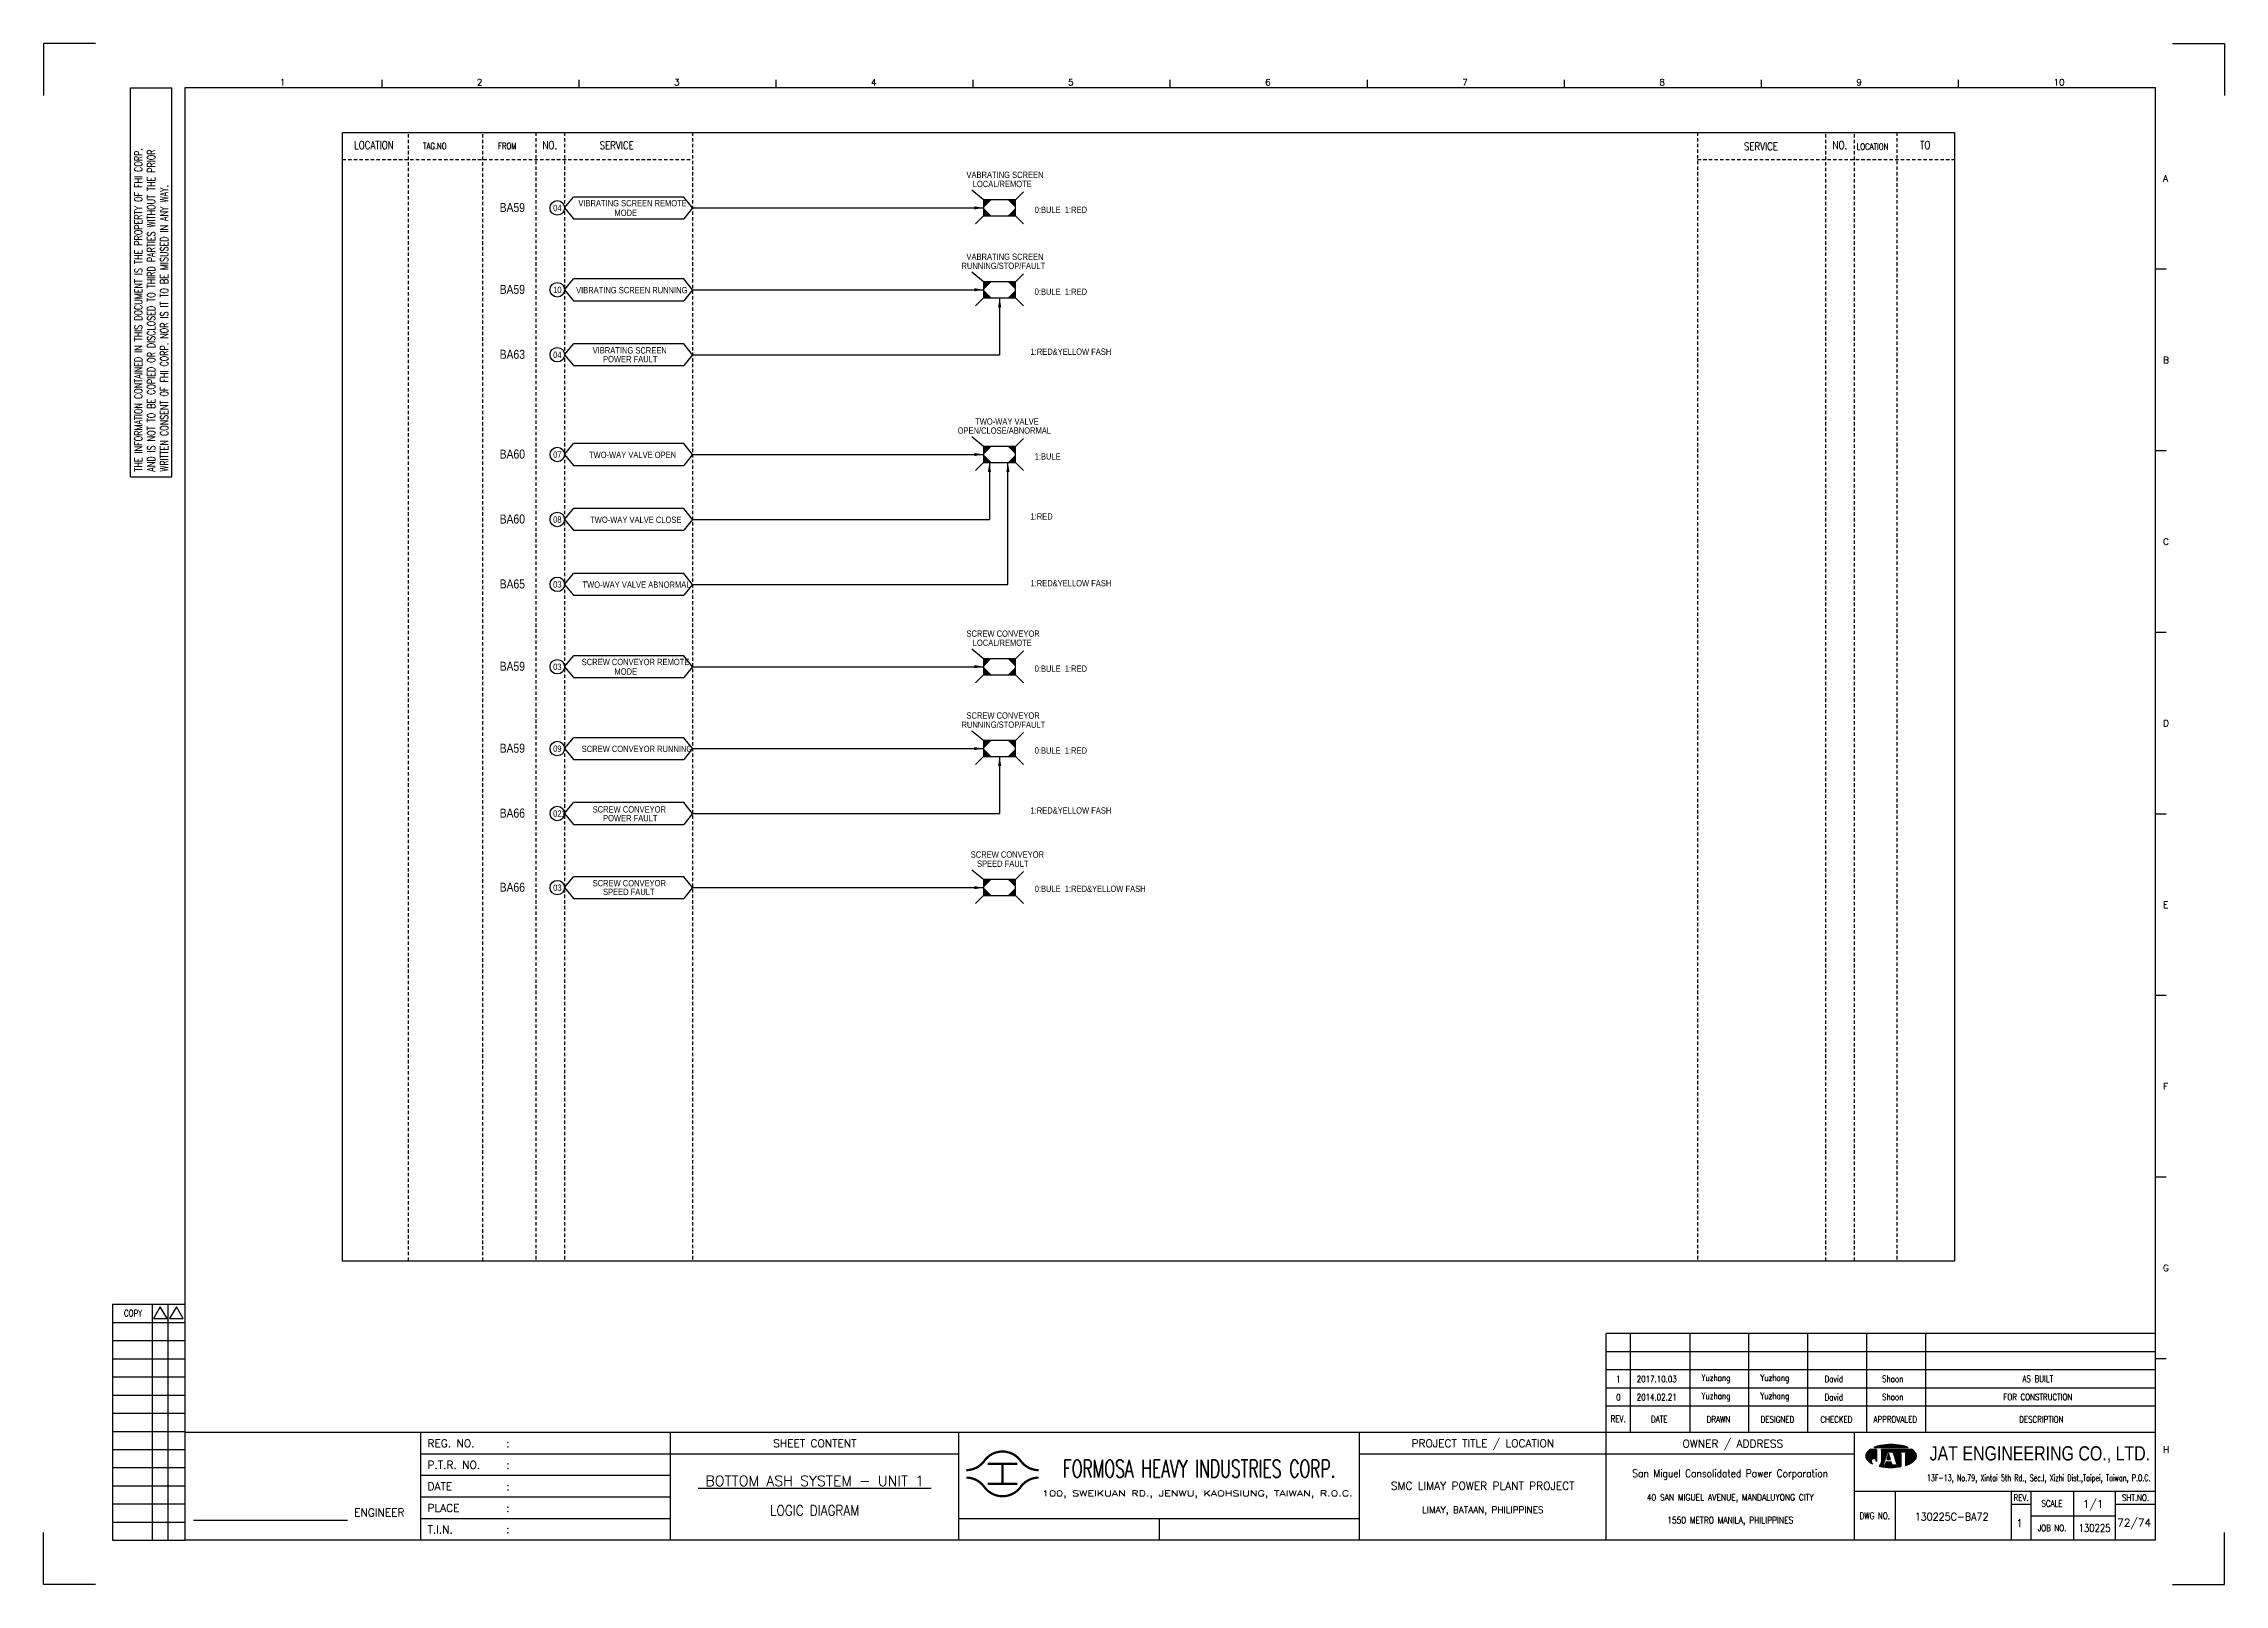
# Model space of a CAD drawing. Extents: x 3020 to 3986, y -141 to 541.
import ezdxf
from ezdxf.enums import TextEntityAlignment as Align

# ---------------------------------------------------------------- set-up
doc = ezdxf.new("R2010")
doc.units = 0
doc.header["$MEASUREMENT"] = 0
doc.linetypes.add('HIDDEN', pattern=[4, 1.5, -1, 1.5])
doc.layers.get('0').update_dxf_attribs({"linetype": 'CONTINUOUS'})
doc.layers.get('Defpoints').update_dxf_attribs({"linetype": 'CONTINUOUS'})
for name, color, linetype in [('B_DIM', 7, 'CONTINUOUS'), ('CON', 4, 'CONTINUOUS'), ('DIM', 3, 'CONTINUOUS'), ('HID', 2, 'HIDDEN'), ('T', 2, 'CONTINUOUS'), ('TEXT', 7, 'CONTINUOUS'), ('圖框CON', 4, 'CONTINUOUS'), ('圖框DIM', 3, 'CONTINUOUS'), ('框線', 6, 'CONTINUOUS')]:
    doc.layers.add(name, color=color, linetype=linetype)
doc.styles.add('AEH', font='simplex', dxfattribs={"width": 0.8, "bigfont": 'ae'})
doc.styles.add('DAYUKP', font='complex', dxfattribs={"bigfont": 'DAYUKP.SHX'})
doc.styles.add('E2', font='simplex.shx', dxfattribs={"height": 2})
doc.styles.add('E3', font='simplex.shx', dxfattribs={"height": 3})
doc.styles.add('E4', font='simplex.shx', dxfattribs={"height": 4})
doc.styles.add('ROMANS', font='romans', dxfattribs={"width": 0.8})
doc.styles.add('style3', font='ARIALN.TTF')
doc.styles.add('WMF-Arial0', font='arial.ttf')

msp = doc.modelspace()

# ---------------------------------------------------------------- texts
at = {"layer": 'CON', "style": 'ROMANS', "width": 0.8}
for s, p in [('LOCATION', (3166, 496.13)), ('NO.', (3243.89, 496.13)), ('SERVICE', (3273.54, 496.05)), ('SERVICE', (3780.36, 495.6)), ('NO.', (3815.33, 496.13)), ('TO', (3853.13, 496.13))]:
    msp.add_text(s, height=3.5, dxfattribs=at).set_placement(p, align=Align.MIDDLE)
for s, p in [('TAG.NO', (3187.73, 493.47)), ('FROM', (3220.99, 493.47)), ('LOCATION', (3822.76, 493.23))]:
    msp.add_text(s, height=2.8, dxfattribs=at).set_placement(p, align=Align.BOTTOM_LEFT)
at = {"layer": 'CON', "style": 'style3'}
for s, p in [('VABRATING SCREEN', (3428.46, 480.73)), ('LOCAL/REMOTE', (3431.24, 476.69)), ('04', (3245.39, 466.05)), ('VIBRATING SCREEN REMOTE', (3256.56, 468.19)), ('MODE', (3272.53, 463.93)), ('0:BULE  1:RED', (3458.67, 465.23)), ('VABRATING SCREEN', (3428.46, 444.46)), ('RUNNING/STOP/FAULT', (3426.25, 440.43)), ('10', (3245.39, 429.79)), ('VIBRATING SCREEN RUNNING', (3255.54, 429.68)), ('0:BULE  1:RED', (3458.67, 428.97)), ('VIBRATING SCREEN', (3262.89, 403.02)), ('  1:RED&YELLOW FASH', (3454.96, 402.42)), ('04', (3245.39, 401.04)), ('POWER FAULT', (3267.49, 399.15)), ('OPEN/CLOSE/ABNORMAL', (3424.55, 367.49)), (' TWO-WAY VALVE', (3431.37, 371.52)), ('07', (3245.39, 356.85)), ('TWO-WAY VALVE OPEN', (3261.26, 356.74)), ('1:BULE ', (3458.67, 356.03)), ('08', (3245.39, 328.1)), ('TWO-WAY VALVE CLOSE', (3261.77, 328)), ('  1:RED', (3454.96, 329.48)), ('03', (3245.39, 299.36)), ('TWO-WAY VALVE ABNORMAL', (3258.37, 299.26)), ('  1:RED&YELLOW FASH', (3454.96, 299.89)), ('SCREW CONVEYOR', (3428.46, 277.57)), ('LOCAL/REMOTE', (3431.24, 273.53)), ('03', (3245.39, 262.89)), ('SCREW CONVEYOR REMOTE', (3258.05, 265.02)), ('MODE', (3272.53, 260.77)), ('0:BULE  1:RED', (3458.67, 262.07)), ('SCREW CONVEYOR', (3428.46, 241.3)), ('RUNNING/STOP/FAULT', (3426.25, 237.26)), ('09', (3245.39, 226.63)), ('SCREW CONVEYOR RUNNING', (3258.05, 226.52)), ('0:BULE  1:RED', (3458.67, 225.8)), ('SCREW CONVEYOR', (3262.89, 199.75)), ('  1:RED&YELLOW FASH', (3454.96, 199.26)), ('021', (3245.39, 197.88)), ('POWER FAULT', (3267.49, 195.88)), ('SCREW CONVEYOR', (3430.36, 179.74)), ('SPEED FAULT', (3433.14, 175.7)), ('03', (3245.39, 165.06)), ('SCREW CONVEYOR', (3262.89, 167.09)), ('SPEED FAULT', (3267.49, 163.22)), ('0:BULE  1:RED&YELLOW FASH', (3458.67, 164.58))]:
    msp.add_text(s, height=2.8, dxfattribs=at).set_placement(p, align=Align.BOTTOM_LEFT)
for s, p in [('BA59', (3221.69, 468.51)), ('BA59', (3221.69, 432.25)), ('BA63', (3221.69, 403.5)), ('BA60', (3221.69, 359.31)), ('BA60', (3221.69, 330.56)), ('BA65', (3221.69, 301.82)), ('BA59', (3221.69, 265.35)), ('BA59', (3221.69, 229.08)), ('BA66', (3221.69, 200.34)), ('BA66', (3221.69, 167.52))]:
    msp.add_text(s, height=4, dxfattribs=at).set_placement(p, align=Align.MIDDLE_LEFT)
at = {"layer": 'T', "style": 'AEH', "width": 0.8}
for s, height, p in [('Yuzhang', 2.871, (3760.41, -50.17)), ('Yuzhang', 2.871, (3786.52, -50.17)), ('0', 2.87, (3717.2, -58.33)), ('1', 2.87, (3717.2, -50.29)), ('2017.10.03', 2.871, (3734.21, -50.25)), ('2014.02.21', 2.871, (3734.21, -58.29)), ('Yuzhang', 2.871, (3760.41, -58.21)), ('Yuzhang', 2.871, (3786.52, -58.21)), ('David', 2.871, (3812.63, -50.17)), ('David', 2.871, (3812.63, -58.21)), ('Shoon', 2.871, (3838.75, -50.17)), ('Shoon', 2.871, (3838.75, -58.21)), ('FOR CONSTRUCTION', 2.8714, (3903.02, -58.21)), ('AS BUILT', 2.871, (3903.02, -50.17))]:
    msp.add_text(s, height=height, dxfattribs=at).set_placement(p, align=Align.MIDDLE)
at = {"layer": 'TEXT', "color": 2, "style": 'E3', "width": 0.8}
msp.add_text('130225', height=3.446, dxfattribs=at).set_placement((3928.15, -116.24), align=Align.MIDDLE_CENTER)

# ---------------------------------------------------------------- blocks, each defined once
blk = doc.blocks.new('LEADER')
at = {"layer": 'CON'}
blk.add_solid([(0.85, -0.57), (0.85, -1.57), (3.85, -1.07)], dxfattribs=at)
blk = doc.blocks.new('1880-TITLE_BLK')
at = {"layer": 'TEXT', "color": 2, "linetype": 'Continuous', "style": 'E3'}
for tag, p in [('DWG_NO', (736.41, 26.44)), ('REV', (762.59, 23.97)), ('SCALE', (790.95, 31.17)), ('SHT_NO', (806.74, 23.97))]:
    blk.add_attdef(tag, text='', height=3, dxfattribs=at).set_placement(p, align=Align.MIDDLE)
at = {"layer": 'TEXT', "linetype": 'Continuous', "style": 'E2', "width": 0.6}
for tag, p in [('REV_DATE', (418.65, 19.76)), ('APPR_DATE', (492.93, 19.76))]:
    blk.add_attdef(tag, text='', height=2, dxfattribs=at).set_placement(p, align=Align.MIDDLE_LEFT)
blk = doc.blocks.new('Sht_Cont_T3')
at = {"layer": 'TEXT', "color": 3, "linetype": 'Continuous', "style": 'E4'}
for tag, p in [('$SHT_CONT_L1$', (55.63, 24.91)), ('$SHT_CONT_L2$', (55.63, 16.61)), ('$SHT_CONT_L3$', (55.63, 8.3))]:
    blk.add_attdef(tag, text='', height=4, dxfattribs=at).set_placement(p, align=Align.MIDDLE)
blk = doc.blocks.new('1')
at = {"ltscale": 500, "const_width": 0.99}
blk.add_lwpolyline([(1686.83, 57.65, -0.241531), (1678.79, 61.78, 0.512989), (1662.7, 61.78, -0.241531), (1654.66, 57.65, -0.241531)], format="xyb", dxfattribs=at)
for points in [[(1664.14, 60.4), (1677.35, 60.4)], [(1670.74, 60.4), (1670.74, 51.6)], [(1664.14, 51.6), (1677.35, 51.6)]]:
    blk.add_lwpolyline(points, dxfattribs=at)
at = {"const_width": 0.99}
blk.add_lwpolyline([(1686.83, 54.35, 0.241531), (1678.79, 50.22, -0.512989), (1662.7, 50.22, 0.241531), (1654.66, 54.35, 0.241531)], format="xyb", dxfattribs=at)
at = {"layer": 'B_DIM'}
for p, q in [((2181.53, 118.11), (1938.08, 118.11)), ((1938.08, 74.29), (1938.08, 118.11)), ((1948.92, 74.29), (1948.92, 118.11)), ((1975.28, 74.29), (1975.28, 118.11)), ((2001.39, 74.29), (2001.39, 118.11)), ((2027.5, 74.29), (2027.5, 118.11)), ((2053.62, 74.29), (2053.62, 118.11)), ((2079.73, 74.29), (2079.73, 118.11)), ((2181.53, 110.07), (1938.08, 110.07)), ((1938.08, 77.93), (1938.08, 104.33)), ((2181.53, 102.03), (1938.08, 102.03)), ((2181.53, 93.99), (1938.08, 93.99)), ((2181.53, 85.95), (1938.08, 85.95))]:
    blk.add_line(p, q, dxfattribs=at)
at = {"layer": 'CON'}
for points in [[(1523.67, 26.6), (1523.67, 74.29)], [(1651.45, 26.6), (1651.45, 74.29)]]:
    blk.add_lwpolyline(points, dxfattribs=at)
at = {"layer": 'CON', "ltscale": 500}
for points in [[(1523.67, 64.75), (1413.11, 64.75)], [(1651.45, 64.75), (1523.67, 64.75)], [(1523.67, 55.22), (1413.11, 55.22)], [(1523.67, 45.69), (1413.11, 45.69)], [(1523.67, 36.15), (1413.11, 36.15)]]:
    blk.add_lwpolyline(points, dxfattribs=at)
at = {"layer": 'Defpoints'}
for points in [[(1268.99, 689.33), (1246.02, 689.33), (1246.02, 666.36)], [(2189, 689.33), (2211.97, 689.33), (2211.97, 666.36)], [(1268.99, 7.08), (1246.02, 7.08), (1246.02, 30.05)], [(2189, 7.08), (2211.97, 7.08), (2211.97, 30.05)]]:
    blk.add_lwpolyline(points, dxfattribs=at)
at = {"layer": 'DIM'}
for p, q in [((1276.46, 131.12), (1276.46, 26.6)), ((1276.46, 131.12), (1308.62, 131.12)), ((1294.26, 26.6), (1294.26, 131.12)), ((1301.15, 26.6), (1301.15, 131.12)), ((1276.46, 123.08), (1308.62, 123.08)), ((1276.46, 115.04), (1308.62, 115.04)), ((1276.46, 107), (1308.62, 107)), ((1276.46, 98.96), (1308.62, 98.96)), ((1276.46, 90.92), (1308.62, 90.92)), ((1276.46, 82.88), (1308.62, 82.88)), ((1276.46, 74.84), (1308.62, 74.84)), ((1276.46, 66.8), (1308.62, 66.8)), ((1276.46, 58.76), (1308.62, 58.76)), ((1276.46, 50.72), (1308.62, 50.72)), ((1276.46, 42.68), (1308.62, 42.68)), ((1276.46, 34.64), (1308.62, 34.64)), ((1276.46, 26.6), (1308.62, 26.6))]:
    blk.add_line(p, q, dxfattribs=at)
for points in [[(1297.7, 129.98), (1294.72, 124.81), (1300.69, 124.81)], [(1304.83, 129.98), (1301.84, 124.81), (1307.81, 124.81)]]:
    blk.add_lwpolyline(points, close=True, dxfattribs=at)
at = {"layer": 'T', "lineweight": -3}
for p, q in [((2056.73, 67.67), (2071.93, 67.67)), ((2057.91, 66.87), (2055.21, 66.87)), ((2057.91, 66.87), (2057.91, 61.52)), ((2073.45, 66.87), (2060.05, 66.87)), ((2060.05, 66.33), (2060.05, 66.87)), ((2060.05, 66.87), (2060.05, 61.23)), ((2061.8, 63.05), (2060.05, 61.24)), ((2060.85, 59.91), (2062.72, 65.8)), ((2061.65, 59.91), (2060.85, 59.91)), ((2062.08, 61.25), (2061.65, 59.91)), ((2064.44, 61.25), (2062.08, 61.25)), ((2063.26, 65), (2062.41, 62.32)), ((2062.41, 62.32), (2064.1, 62.32)), ((2062.72, 65.8), (2065.13, 65.8)), ((2064.1, 62.32), (2063.26, 65)), ((2063.79, 65.8), (2065.13, 65.8)), ((2064.86, 59.91), (2064.44, 61.25)), ((2067, 59.91), (2064.86, 59.91)), ((2065.13, 65.8), (2067, 59.91)), ((2066.74, 65.8), (2072.62, 65.8)), ((2066.74, 65), (2066.74, 65.8)), ((2068.61, 65), (2066.74, 65)), ((2068.61, 65), (2068.61, 59.21)), ((2072.62, 65), (2070.75, 65)), ((2070.75, 65), (2070.75, 59.74)), ((2072.62, 65.8), (2072.62, 65))]:
    blk.add_line(p, q, dxfattribs=at)
at = {"layer": 'T', "color": 0, "lineweight": -3}
for p, q in [((2056.94, 67.67), (2057.09, 67.82)), ((2057.16, 67.67), (2057.44, 67.95)), ((2057.39, 67.67), (2057.78, 68.07)), ((2057.61, 67.67), (2058.11, 68.18)), ((2057.83, 67.67), (2058.43, 68.27)), ((2058.05, 67.67), (2058.73, 68.35)), ((2058.27, 67.67), (2059.03, 68.43)), ((2058.49, 67.67), (2059.32, 68.49)), ((2058.72, 67.67), (2059.6, 68.55)), ((2058.94, 67.67), (2059.87, 68.6)), ((2059.16, 67.67), (2060.14, 68.65)), ((2059.38, 67.67), (2060.41, 68.7)), ((2059.6, 67.67), (2060.67, 68.74)), ((2059.82, 67.67), (2060.93, 68.77)), ((2060.05, 67.67), (2061.18, 68.81)), ((2060.27, 67.67), (2061.44, 68.84)), ((2060.49, 67.67), (2061.69, 68.87)), ((2060.71, 67.67), (2061.93, 68.89)), ((2060.93, 67.67), (2062.18, 68.91)), ((2061.15, 67.67), (2062.42, 68.93)), ((2061.38, 67.67), (2062.66, 68.95)), ((2061.6, 67.67), (2062.89, 68.97)), ((2061.82, 67.67), (2063.13, 68.98)), ((2062.04, 67.67), (2063.36, 68.99)), ((2062.26, 67.67), (2063.59, 69)), ((2062.48, 67.67), (2063.82, 69)), ((2062.71, 67.67), (2064.04, 69.01)), ((2062.93, 67.67), (2064.27, 69.01)), ((2063.15, 67.67), (2064.49, 69.01)), ((2063.37, 67.67), (2064.71, 69.01)), ((2063.59, 67.67), (2064.92, 69)), ((2063.81, 67.67), (2065.14, 69)), ((2064.04, 67.67), (2065.35, 68.99)), ((2064.26, 67.67), (2065.56, 68.98)), ((2064.48, 67.67), (2065.78, 68.97)), ((2064.7, 67.67), (2065.98, 68.95)), ((2064.92, 67.67), (2066.19, 68.94)), ((2065.14, 67.67), (2066.4, 68.92)), ((2065.37, 67.67), (2066.6, 68.9)), ((2065.59, 67.67), (2066.8, 68.88)), ((2065.81, 67.67), (2067, 68.86)), ((2066.03, 67.67), (2067.2, 68.84)), ((2066.25, 67.67), (2067.4, 68.82)), ((2066.47, 67.67), (2067.6, 68.79)), ((2066.7, 67.67), (2067.79, 68.77)), ((2066.92, 67.67), (2067.98, 68.74)), ((2067.14, 67.67), (2068.18, 68.71)), ((2067.36, 67.67), (2068.37, 68.68)), ((2067.58, 67.67), (2068.56, 68.64)), ((2067.81, 67.67), (2068.75, 68.61)), ((2068.03, 67.67), (2068.93, 68.58)), ((2068.25, 67.67), (2069.12, 68.54)), ((2068.47, 67.67), (2069.3, 68.5)), ((2068.69, 67.67), (2069.48, 68.46)), ((2068.91, 67.67), (2069.66, 68.42)), ((2069.14, 67.67), (2069.84, 68.37)), ((2069.36, 67.67), (2070.01, 68.33)), ((2069.58, 67.67), (2070.19, 68.28)), ((2069.8, 67.67), (2070.36, 68.23)), ((2070.02, 67.67), (2070.53, 68.18)), ((2070.24, 67.67), (2070.7, 68.13)), ((2070.47, 67.67), (2070.87, 68.07)), ((2070.69, 67.67), (2071.03, 68.02)), ((2070.91, 67.67), (2071.2, 67.96)), ((2071.13, 67.67), (2071.36, 67.9)), ((2071.35, 67.67), (2071.52, 67.84)), ((2071.57, 67.67), (2071.68, 67.77)), ((2071.8, 67.67), (2071.83, 67.71)), ((2053.09, 63.82), (2056.14, 66.87)), ((2053.09, 64.04), (2055.92, 66.87)), ((2053.11, 63.62), (2056.36, 66.87)), ((2053.12, 64.29), (2055.7, 66.87)), ((2053.14, 63.43), (2056.58, 66.87)), ((2053.18, 63.25), (2056.8, 66.87)), ((2053.18, 64.57), (2055.47, 66.87)), ((2053.24, 63.08), (2057.03, 66.87)), ((2053.29, 64.91), (2055.25, 66.87)), ((2053.3, 62.92), (2057.25, 66.87)), ((2053.37, 62.77), (2057.47, 66.87)), ((2053.45, 62.63), (2057.69, 66.87)), ((2053.54, 62.5), (2057.91, 66.86)), ((2053.61, 65.45), (2054.47, 66.31)), ((2053.64, 62.37), (2057.91, 66.64)), ((2053.74, 62.25), (2057.91, 66.42)), ((2053.84, 62.14), (2057.91, 66.2)), ((2053.95, 62.02), (2057.91, 65.98)), ((2054.07, 61.91), (2057.91, 65.75)), ((2054.18, 61.8), (2057.91, 65.53)), ((2054.29, 61.7), (2057.91, 65.31)), ((2054.41, 61.59), (2057.91, 65.09)), ((2054.53, 61.49), (2057.91, 64.87)), ((2054.65, 61.39), (2057.91, 64.65)), ((2054.78, 61.29), (2055.59, 62.11)), ((2054.9, 61.2), (2055.48, 61.77)), ((2055.03, 61.11), (2055.46, 61.53)), ((2055.16, 61.01), (2055.47, 61.33)), ((2055.3, 60.93), (2055.52, 61.15)), ((2055.43, 60.84), (2055.59, 60.99)), ((2055.57, 60.76), (2055.67, 60.85)), ((2055.71, 60.67), (2055.76, 60.73)), ((2055.85, 60.59), (2055.88, 60.62)), ((2056, 60.52), (2056, 60.52)), ((2056.12, 62.63), (2057.91, 64.42)), ((2056.14, 60.44), (2056.14, 60.44)), ((2056.46, 62.75), (2057.91, 64.2)), ((2056.7, 62.77), (2057.91, 63.98)), ((2056.9, 62.75), (2057.91, 63.76)), ((2057.08, 62.71), (2057.91, 63.54)), ((2057.23, 62.64), (2057.91, 63.32)), ((2057.37, 62.56), (2057.91, 63.09)), ((2057.5, 62.46), (2057.91, 62.87)), ((2057.61, 62.35), (2057.91, 62.65)), ((2057.7, 62.23), (2057.91, 62.43)), ((2057.79, 62.09), (2057.91, 62.21)), ((2057.85, 61.93), (2057.91, 61.99)), ((2057.89, 61.75), (2057.91, 61.76)), ((2057.91, 61.54), (2057.91, 61.55)), ((2059.09, 59.4), (2061.43, 61.74)), ((2059.28, 59.36), (2061.33, 61.42)), ((2059.46, 59.32), (2061.23, 61.09)), ((2059.64, 59.29), (2061.12, 60.77)), ((2059.83, 59.25), (2061.02, 60.44)), ((2059.86, 60.39), (2061.54, 62.07)), ((2059.98, 60.73), (2061.64, 62.39)), ((2060.02, 59.22), (2060.92, 60.12)), ((2060.03, 61), (2061.74, 62.72)), ((2060.05, 63.24), (2063.68, 66.87)), ((2060.05, 63.46), (2063.46, 66.87)), ((2060.05, 63.68), (2063.23, 66.87)), ((2060.05, 63.9), (2063.01, 66.87)), ((2060.05, 64.13), (2062.79, 66.87)), ((2060.05, 64.35), (2062.57, 66.87)), ((2060.05, 64.57), (2062.35, 66.87)), ((2060.05, 64.79), (2062.13, 66.87)), ((2060.05, 65.01), (2061.9, 66.87)), ((2060.05, 65.23), (2061.68, 66.87)), ((2060.05, 65.46), (2061.46, 66.87)), ((2060.05, 66.12), (2060.79, 66.87)), ((2060.05, 66.34), (2060.57, 66.87)), ((2060.05, 66.56), (2060.35, 66.87)), ((2060.05, 66.79), (2060.13, 66.87)), ((2060.05, 65.68), (2061.24, 66.87)), ((2060.05, 65.9), (2061.02, 66.87)), ((2060.05, 63.02), (2062.67, 65.64)), ((2060.05, 62.8), (2062.57, 65.32)), ((2060.05, 62.57), (2062.47, 64.99)), ((2060.05, 62.35), (2062.36, 64.67)), ((2060.05, 62.13), (2062.26, 64.34)), ((2060.05, 61.91), (2062.16, 64.02)), ((2060.05, 61.69), (2062.05, 63.69)), ((2060.05, 61.46), (2061.95, 63.37)), ((2060.05, 61.24), (2060.05, 61.24)), ((2060.21, 59.19), (2060.93, 59.91)), ((2060.4, 59.16), (2061.15, 59.91)), ((2060.59, 59.13), (2061.38, 59.91)), ((2060.78, 59.1), (2061.6, 59.91)), ((2060.98, 59.07), (2063.16, 61.25)), ((2061.17, 59.04), (2063.38, 61.25)), ((2061.37, 59.02), (2063.6, 61.25)), ((2061.57, 59), (2063.82, 61.25)), ((2061.68, 59.99), (2062.94, 61.25)), ((2061.77, 58.97), (2064.04, 61.25)), ((2061.78, 60.32), (2062.71, 61.25)), ((2061.88, 60.64), (2062.49, 61.25)), ((2061.97, 58.95), (2064.27, 61.25)), ((2061.99, 60.96), (2062.27, 61.25)), ((2062.17, 58.94), (2064.45, 61.21)), ((2062.38, 58.92), (2064.51, 61.05)), ((2062.45, 62.32), (2063.71, 63.57)), ((2062.5, 62.58), (2063.65, 63.74)), ((2062.58, 58.9), (2064.56, 60.88)), ((2062.6, 62.91), (2063.6, 63.91)), ((2062.68, 62.32), (2063.76, 63.4)), ((2062.7, 63.23), (2063.55, 64.08)), ((2062.79, 58.89), (2064.61, 60.71)), ((2062.8, 63.56), (2063.49, 64.25)), ((2062.83, 65.8), (2063.9, 66.87)), ((2062.9, 62.32), (2063.81, 63.24)), ((2062.91, 63.88), (2063.44, 64.42)), ((2063, 58.88), (2064.67, 60.54)), ((2063.01, 64.2), (2063.39, 64.58)), ((2063.05, 65.8), (2064.12, 66.87)), ((2063.11, 64.53), (2063.33, 64.75)), ((2063.12, 62.32), (2063.87, 63.07)), ((2063.21, 64.85), (2063.28, 64.92)), ((2063.21, 58.87), (2064.72, 60.37)), ((2063.27, 65.8), (2064.34, 66.87)), ((2063.34, 62.32), (2063.92, 62.9)), ((2063.43, 58.86), (2064.77, 60.2)), ((2063.49, 65.8), (2064.56, 66.87)), ((2063.56, 62.32), (2063.97, 62.73)), ((2063.64, 58.85), (2064.82, 60.03)), ((2063.72, 65.8), (2064.79, 66.87)), ((2063.78, 62.32), (2064.03, 62.56)), ((2063.86, 58.85), (2064.92, 59.91)), ((2063.94, 65.8), (2065.01, 66.87)), ((2064.01, 62.32), (2064.08, 62.39)), ((2064.08, 58.84), (2065.15, 59.91)), ((2064.16, 65.8), (2065.23, 66.87)), ((2064.3, 58.84), (2065.37, 59.91)), ((2064.38, 65.8), (2065.45, 66.87)), ((2064.52, 58.84), (2065.59, 59.91)), ((2064.6, 65.8), (2065.67, 66.87)), ((2064.74, 58.85), (2065.81, 59.91)), ((2064.82, 65.8), (2065.89, 66.87)), ((2064.97, 58.85), (2066.03, 59.91)), ((2065.05, 65.8), (2066.12, 66.87)), ((2065.16, 65.69), (2066.34, 66.87)), ((2065.2, 58.86), (2066.25, 59.91)), ((2065.22, 65.53), (2066.56, 66.87)), ((2065.27, 65.36), (2066.78, 66.87)), ((2065.32, 65.19), (2067, 66.87)), ((2065.38, 65.02), (2067.22, 66.87)), ((2065.43, 64.85), (2067.45, 66.87)), ((2065.43, 58.87), (2066.48, 59.91)), ((2065.48, 64.69), (2067.67, 66.87)), ((2065.54, 64.52), (2066.74, 65.71)), ((2065.59, 64.35), (2066.74, 65.49)), ((2065.65, 64.18), (2066.74, 65.27)), ((2065.66, 58.88), (2066.7, 59.91)), ((2065.7, 64.01), (2066.74, 65.05)), ((2065.75, 63.84), (2066.9, 65)), ((2065.81, 63.68), (2067.12, 65)), ((2065.86, 63.51), (2067.35, 65)), ((2065.9, 58.89), (2066.92, 59.91)), ((2065.91, 63.34), (2067.57, 65)), ((2065.97, 63.17), (2067.79, 65)), ((2066.02, 63), (2068.01, 65)), ((2066.07, 62.84), (2068.23, 65)), ((2066.13, 62.67), (2068.46, 65)), ((2066.14, 58.91), (2068.61, 61.38)), ((2066.18, 62.5), (2068.61, 64.93)), ((2066.23, 62.33), (2068.61, 64.71)), ((2066.29, 62.16), (2068.61, 64.48)), ((2066.34, 61.99), (2068.61, 64.26)), ((2066.38, 58.93), (2068.61, 61.16)), ((2066.39, 61.83), (2068.61, 64.04)), ((2066.45, 61.66), (2068.61, 63.82)), ((2066.5, 61.49), (2068.61, 63.6)), ((2066.56, 61.32), (2068.61, 63.38)), ((2066.61, 61.15), (2068.61, 63.15)), ((2066.62, 58.95), (2068.61, 60.94)), ((2066.66, 60.99), (2068.61, 62.93)), ((2066.72, 60.82), (2068.61, 62.71)), ((2066.77, 60.65), (2068.61, 62.49)), ((2066.82, 65.8), (2067.89, 66.87)), ((2066.82, 60.48), (2068.61, 62.27)), ((2066.87, 58.97), (2068.61, 60.72)), ((2066.88, 60.31), (2068.61, 62.05)), ((2066.93, 60.14), (2068.61, 61.82)), ((2066.98, 59.98), (2068.61, 61.6)), ((2067.04, 65.8), (2068.11, 66.87)), ((2067.11, 59), (2068.61, 60.49)), ((2067.26, 65.8), (2068.33, 66.87)), ((2067.37, 59.03), (2068.61, 60.27)), ((2067.48, 65.8), (2068.55, 66.87)), ((2067.62, 59.06), (2068.61, 60.05)), ((2067.71, 65.8), (2068.78, 66.87)), ((2067.88, 59.1), (2068.61, 59.83)), ((2067.93, 65.8), (2069, 66.87)), ((2068.14, 59.14), (2068.61, 59.61)), ((2068.15, 65.8), (2069.22, 66.87)), ((2068.37, 65.8), (2069.44, 66.87)), ((2068.4, 59.18), (2068.61, 59.38)), ((2068.59, 65.8), (2069.66, 66.87)), ((2068.81, 65.8), (2069.88, 66.87)), ((2069.04, 65.8), (2070.11, 66.87)), ((2069.26, 65.8), (2070.33, 66.87)), ((2069.48, 65.8), (2070.55, 66.87)), ((2069.7, 65.8), (2070.77, 66.87)), ((2069.92, 65.8), (2070.99, 66.87)), ((2070.14, 65.8), (2071.21, 66.87)), ((2070.37, 65.8), (2071.44, 66.87)), ((2070.59, 65.8), (2071.66, 66.87)), ((2070.75, 63.08), (2074.07, 66.4)), ((2070.75, 62.86), (2074.19, 66.3)), ((2070.75, 62.63), (2074.31, 66.2)), ((2070.75, 62.41), (2074.43, 66.09)), ((2070.75, 62.19), (2074.54, 65.98)), ((2070.75, 61.97), (2074.66, 65.87)), ((2070.75, 61.75), (2074.77, 65.76)), ((2070.75, 61.53), (2074.87, 65.65)), ((2070.75, 61.3), (2074.98, 65.53)), ((2070.75, 61.08), (2075.08, 65.41)), ((2070.75, 60.86), (2075.17, 65.28)), ((2070.75, 60.64), (2075.25, 65.14)), ((2070.75, 63.96), (2071.78, 65)), ((2070.75, 63.74), (2072, 65)), ((2070.75, 63.52), (2072.22, 65)), ((2070.75, 63.3), (2072.45, 65)), ((2070.75, 64.41), (2071.34, 65)), ((2070.75, 64.19), (2071.56, 65)), ((2070.75, 64.85), (2070.89, 65)), ((2070.75, 64.63), (2071.12, 65)), ((2070.75, 60.42), (2075.33, 64.99)), ((2070.75, 60.2), (2075.39, 64.84)), ((2070.75, 59.97), (2075.45, 64.67)), ((2070.75, 59.75), (2075.5, 64.5)), ((2070.81, 65.8), (2071.88, 66.87)), ((2071.03, 65.8), (2072.1, 66.87)), ((2071.07, 59.85), (2075.53, 64.32)), ((2071.25, 65.8), (2072.32, 66.87)), ((2071.42, 59.97), (2075.56, 64.12)), ((2071.47, 65.8), (2072.54, 66.87)), ((2071.7, 65.8), (2072.77, 66.87)), ((2071.78, 60.12), (2075.57, 63.9)), ((2071.92, 65.8), (2072.99, 66.87)), ((2072.14, 65.8), (2073.21, 66.87)), ((2072.17, 60.28), (2075.55, 63.67)), ((2072.36, 65.8), (2073.43, 66.87)), ((2072.58, 65.8), (2073.57, 66.78)), ((2072.59, 60.48), (2075.51, 63.4)), ((2072.62, 65.62), (2073.7, 66.69)), ((2072.62, 65.39), (2073.83, 66.6)), ((2072.62, 65.17), (2073.95, 66.5)), ((2073.08, 60.75), (2075.42, 63.1)), ((2073.74, 61.19), (2075.24, 62.69))]:
    blk.add_line(p, q, dxfattribs=at)
at = {"layer": 'T', "lineweight": -3}
for centre, major_axis, start_param, end_param in [((2062.5, 54), (-10.49, 10.49), 5.683021, 5.897183), ((2064.33, 44.23), (-17.52, 17.52), 5.497787, 5.683021), ((2064.33, 44.23), (17.52, 17.52), 0.600164, 0.785398), ((2066.16, 54), (10.49, 10.49), 0.386002, 0.600164), ((2055.58, 63.92), (1.76, 1.76), 1.614811, 2.356194), ((2055.58, 63.92), (-1.76, 1.76), 0.785398, 1.526782), ((2059.72, 60.14), (-5.73, 5.73), 6.088179, 6.3272), ((2059.72, 67.71), (5.73, 5.73), 3.097578, 3.478972), ((2056.68, 61.54), (-0.868, 0.868), 3.906164, 8.245601), ((2057.88, 61.28), (1.53, 1.53), 4.470635, 5.546585), ((2064.33, 83.62), (17.52, 17.52), 3.710226, 3.926991), ((2064.33, 83.62), (17.52, 17.52), 3.926991, 4.100643), ((2066.16, 73.85), (-10.49, 10.49), 2.670765, 2.781027), ((2068.93, 67.71), (-5.73, 5.73), 2.781027, 3.185607), ((2068.93, 60.14), (-5.73, 5.73), 4.668374, 4.907395), ((2073.07, 63.92), (-1.76, 1.76), 3.926991, 4.668374), ((2073.07, 63.92), (1.76, 1.76), 4.756403, 5.497787)]:
    blk.add_ellipse(centre, major_axis=major_axis, ratio=1, start_param=start_param, end_param=end_param, dxfattribs=at)
at = {"layer": '圖框CON'}
for p, q in [((1284.5, 669.81), (1302.87, 669.81)), ((1284.5, 497.52), (1284.5, 669.81)), ((1302.87, 497.52), (1302.87, 669.81)), ((1395.91, 669.85), (1395.91, 673.29)), ((1483.2, 669.85), (1483.2, 673.29)), ((1570.49, 669.85), (1570.49, 673.29)), ((1657.78, 669.85), (1657.78, 673.29)), ((1745.08, 669.85), (1745.08, 673.29)), ((1832.37, 669.85), (1832.37, 673.29)), ((1919.66, 669.85), (1919.66, 673.29)), ((2006.95, 669.85), (2006.95, 673.29)), ((2094.24, 669.85), (2094.24, 673.29)), ((2186.14, 589.41), (2181.53, 589.41)), ((2186.14, 509.01), (2181.53, 509.01)), ((1284.5, 497.52), (1302.87, 497.52)), ((2186.14, 428.61), (2181.53, 428.61)), ((2186.14, 348.2), (2181.53, 348.2)), ((2186.14, 267.8), (2181.53, 267.8)), ((2186.14, 187.4), (2181.53, 187.4)), ((2186.14, 107), (2181.53, 107)), ((2048.1, 48.3), (2181.53, 48.3)), ((2066.14, 48.3), (2066.14, 26.6)), ((2117.55, 48.3), (2117.55, 26.6)), ((2117.55, 42.62), (2126.28, 42.62)), ((2126.28, 48.3), (2126.28, 26.6)), ((2145.25, 26.6), (2145.25, 48.3)), ((2163.72, 26.6), (2163.72, 48.3)), ((2163.72, 42.62), (2181.53, 42.62)), ((1740.17, 36.15), (1740.17, 26.6)), ((2126.28, 37.45), (2163.72, 37.45))]:
    blk.add_line(p, q, dxfattribs=at)
for points in [[(1413.11, 26.6), (1413.11, 74.29)], [(1828.89, 26.6), (1828.89, 74.29)], [(1938.08, 26.6), (1938.08, 74.29)], [(2048.1, 26.6), (2048.1, 74.29)], [(2048.1, 64.75), (1828.89, 64.75)], [(1828.89, 36.15), (1802.67, 36.15), (1651.45, 36.15)]]:
    blk.add_lwpolyline(points, dxfattribs=at)
at = {"layer": '圖框DIM'}
blk.add_line((1312.36, 35.55), (1380.65, 35.55), dxfattribs=at)
at = {"layer": '框線'}
for p, q in [((1308.62, 669.81), (1308.62, 26.6)), ((2181.53, 669.81), (1308.62, 669.81)), ((2181.53, 26.6), (2181.53, 669.81)), ((2181.53, 74.29), (1308.62, 74.29)), ((2181.53, 26.6), (1308.62, 26.6))]:
    blk.add_line(p, q, dxfattribs=at)
at = {"style": 'DAYUKP'}
for s, height, p in [('1', 2.87, (1350.64, 670.78)), ('2', 2.87, (1437.93, 670.78)), ('3', 2.87, (1525.22, 670.78)), ('4', 2.87, (1612.51, 670.78)), ('5', 2.87, (1699.8, 670.78)), ('6', 2.87, (1787.1, 670.78)), ('7', 2.87, (1874.39, 670.78)), ('8', 2.87, (1961.68, 670.78)), ('9', 2.87, (2048.97, 670.78)), ('10', 2.871, (2136.26, 670.78))]:
    blk.add_text(s, height=height, dxfattribs=at).set_placement(p)
for s, p in [('A', (2184.79, 629.6)), ('B', (2184.79, 549.2)), ('C', (2184.79, 468.8)), ('D', (2184.79, 388.39)), ('E', (2184.79, 307.99)), ('F', (2184.79, 227.59)), ('G', (2184.79, 147.19)), ('H', (2184.79, 66.79))]:
    blk.add_text(s, height=2.87, dxfattribs=at).set_placement(p, align=Align.MIDDLE_LEFT)
at = {"style": 'WMF-Arial0', "width": 0.8}
blk.add_text('JAT ENGINEERING CO., LTD.', height=6.3172, dxfattribs=at).set_placement((2130.24, 64.55), align=Align.MIDDLE)
at = {"color": 90, "ltscale": 500, "style": 'ROMANS', "width": 0.65}
blk.add_text('FORMOSA HEAVY INDUSTRIES CORP.', height=7.7366, dxfattribs=at).set_placement((1757.9, 58.28), align=Align.MIDDLE)
at = {"color": 2, "ltscale": 500, "style": 'ROMANS', "width": 0.85}
blk.add_text('San Miguel Consolidated Power Corporation', height=3.4457, dxfattribs=at).set_placement((1993.09, 56.23), align=Align.MIDDLE_CENTER)
at = {"color": 2, "ltscale": 500, "style": 'ROMANS'}
for s, height, p in [('SMC LIMAY POWER PLANT PROJECT', 3.4457, (1883.48, 50.7)), ('LIMAY, BATAAN, PHILIPPINES', 2.8714, (1883.48, 40.08))]:
    blk.add_text(s, height=height, dxfattribs=at).set_placement(p, align=Align.MIDDLE_CENTER)
at = {"color": 4, "ltscale": 500, "style": 'ROMANS', "width": 0.85}
for s, p in [('40 SAN MIGUEL AVENUE, MANDALUYONG CITY', (1993.09, 45.61)), ('1550 METRO MANILA, PHILIPPINES', (1993.09, 35.51))]:
    blk.add_text(s, height=2.8714, dxfattribs=at).set_placement(p, align=Align.MIDDLE_CENTER)
at = {"layer": 'B_DIM', "style": 'AEH', "width": 0.8}
for s, height, p in [('REV.', 2.871, (1943.45, 80.37)), ('DATE', 2.871, (1961.68, 80.21)), ('DRAWN', 2.871, (1987.87, 80.12)), ('DESIGNED', 2.871, (2013.98, 80.12)), ('CHECKED', 2.871, (2040.1, 80.12)), ('APPROVALED', 2.871, (2066.21, 80.12)), ('DESCRIPTION', 2.8714, (2130.87, 80.12))]:
    blk.add_text(s, height=height, dxfattribs=at).set_placement(p, align=Align.MIDDLE)
at = {"layer": 'DIM', "style": 'ROMANS', "width": 0.75}
for s, p in [('THE INFORMATION CONTAINED IN THIS DOCUMENT IS THE PROPERTY OF FHI CORP.', (1287.94, 499.82)), ('AND IS NOT TO BE COPIED OR DISCLOSED TO THIRD PARTIES WITHOUT THE PRIOR', (1293.68, 499.82)), ('WRITTEN CONSENT OF FHI CORP. NOR IS IT TO BE MISUSED IN ANY WAY.', (1299.43, 499.82))]:
    blk.add_text(s, height=3.4457, rotation=90, dxfattribs=at).set_placement(p, align=Align.MIDDLE_LEFT)
at = {"layer": 'DIM', "style": 'ROMANS', "width": 0.8}
blk.add_text('COPY', height=2.871, dxfattribs=at).set_placement((1285.64, 127.16), align=Align.MIDDLE)
at = {"layer": 'HID', "ltscale": 500, "style": 'ROMANS'}
for s, height, p in [('REG. NO.', 3.446, (1416.1, 69.52)), (':', 3.45, (1450.9, 69.52)), ('P.T.R. NO.', 3.446, (1416.1, 59.99)), (':', 3.45, (1450.9, 59.99)), ('DATE', 3.446, (1416.1, 50.45)), (':', 3.45, (1450.9, 50.45)), ('PLACE', 3.446, (1416.1, 40.92)), (':', 3.45, (1450.9, 40.92)), ('T.I.N.', 3.446, (1416.1, 31.37)), (':', 3.45, (1450.9, 31.39))]:
    blk.add_text(s, height=height, dxfattribs=at).set_placement(p, align=Align.MIDDLE_LEFT)
for s, p in [('SHEET CONTENT', (1587.56, 69.52)), ('PROJECT TITLE / LOCATION', (1883.48, 69.28)), ('OWNER / ADDRESS', (1994.25, 69.12))]:
    blk.add_text(s, height=3.4457, dxfattribs=at).set_placement(p, align=Align.MIDDLE)
at = {"layer": 'HID', "style": 'ROMANS', "width": 1.216198}
blk.add_text('100, SWEIKUAN RD., JENWU, KAOHSIUNG, TAIWAN, R.O.C.', height=2.5897, dxfattribs=at).set_placement((1688.31, 46.06), (1825.84, 46.06), align=Align.FIT)
at = {"layer": 'HID', "style": 'ROMANS'}
blk.add_text('ENGINEER', height=3.446, dxfattribs=at).set_placement((1394.71, 37.18), align=Align.CENTER)
at = {"layer": 'HID', "color": 7, "style": 'ROMANS', "width": 0.8}
for s, p in [('DWG NO.', (2057.12, 37.45)), ('REV.', (2121.92, 45.46)), ('SCALE', (2135.64, 42.87)), ('SHT.NO.', (2172.62, 45.46)), ('JOB NO.', (2135.64, 32.03))]:
    blk.add_text(s, height=2.871, dxfattribs=at).set_placement(p, align=Align.MIDDLE)
at = {"layer": 'T', "color": 2, "ltscale": 500, "style": 'ROMANS', "width": 0.65}
blk.add_text('13F-13, No.79, Xintai 5th Rd., Sec.I, Xizhi Dist.,Taipei, Taiwan, P.O.C.', height=2.8714, dxfattribs=at).set_placement((2129.74, 52.81), align=Align.CENTER)

# ---------------------------------------------------------------- linework, layer by layer
at = {"layer": 'CON', "color": 6}
for p, q in [((3436.07, 471.88), (3430.83, 476.11)), ((3450.24, 471.88), (3453.79, 475.42)), ((3250.43, 468.33), (3254.33, 473.15)), ((3250.43, 468.33), (3254.33, 463.52)), ((3303.23, 473.15), (3254.33, 473.15)), ((3307.13, 468.33), (3303.23, 473.15)), ((3307.13, 468.33), (3303.23, 463.52)), ((3436.07, 464.79), (3432.52, 461.25)), ((3450.24, 471.88), (3436.07, 471.88)), ((3436.07, 471.88), (3436.07, 464.79)), ((3436.07, 464.79), (3450.24, 464.79)), ((3450.24, 464.79), (3450.24, 471.88)), ((3450.24, 464.79), (3453.79, 461.25)), ((3254.33, 463.52), (3303.23, 463.52)), ((3250.43, 432.07), (3254.33, 436.88)), ((3303.23, 436.88), (3254.33, 436.88)), ((3307.13, 432.07), (3303.23, 436.88)), ((3436.07, 435.61), (3430.83, 439.84)), ((3436.07, 435.61), (3436.07, 428.52)), ((3450.24, 435.61), (3436.07, 435.61)), ((3450.24, 435.61), (3453.79, 439.15)), ((3450.24, 428.52), (3450.24, 435.61)), ((3250.43, 432.07), (3254.33, 427.25)), ((3254.33, 427.25), (3303.23, 427.25)), ((3307.13, 432.07), (3303.23, 427.25)), ((3436.07, 428.52), (3432.52, 424.98)), ((3436.07, 428.52), (3450.24, 428.52)), ((3450.24, 428.52), (3453.79, 424.98)), ((3250.43, 403.32), (3254.33, 408.14)), ((3303.23, 408.14), (3254.33, 408.14)), ((3307.13, 403.32), (3303.23, 408.14)), ((3250.43, 403.32), (3254.33, 398.51)), ((3254.33, 398.51), (3303.23, 398.51)), ((3307.13, 403.32), (3303.23, 398.51)), ((3250.43, 359.13), (3254.33, 363.94)), ((3250.43, 359.13), (3254.33, 354.31)), ((3303.23, 363.94), (3254.33, 363.94)), ((3307.13, 359.13), (3303.23, 363.94)), ((3307.13, 359.13), (3303.23, 354.31)), ((3436.07, 362.67), (3430.83, 366.9)), ((3436.07, 362.67), (3436.07, 355.58)), ((3450.24, 362.67), (3436.07, 362.67)), ((3450.24, 362.67), (3453.79, 366.21)), ((3450.24, 355.58), (3450.24, 362.67)), ((3254.33, 354.31), (3303.23, 354.31)), ((3436.07, 355.58), (3432.52, 352.04)), ((3436.07, 355.58), (3450.24, 355.58)), ((3450.24, 355.58), (3453.79, 352.04)), ((3250.43, 330.38), (3254.33, 335.2)), ((3250.43, 330.38), (3254.33, 325.57)), ((3303.23, 335.2), (3254.33, 335.2)), ((3307.13, 330.38), (3303.23, 335.2)), ((3307.13, 330.38), (3303.23, 325.57)), ((3254.33, 325.57), (3303.23, 325.57)), ((3250.43, 301.64), (3254.33, 306.46)), ((3250.43, 301.64), (3254.33, 296.83)), ((3303.23, 306.46), (3254.33, 306.46)), ((3307.13, 301.64), (3303.23, 306.46)), ((3307.13, 301.64), (3303.23, 296.83)), ((3254.33, 296.83), (3303.23, 296.83)), ((3436.07, 268.72), (3430.83, 272.94)), ((3450.24, 268.72), (3453.79, 272.26)), ((3250.43, 265.17), (3254.33, 269.99)), ((3250.43, 265.17), (3254.33, 260.36)), ((3303.23, 269.99), (3254.33, 269.99)), ((3307.13, 265.17), (3303.23, 269.99)), ((3307.13, 265.17), (3303.23, 260.36)), ((3436.07, 261.63), (3432.52, 258.09)), ((3436.07, 268.72), (3436.07, 261.63)), ((3450.24, 268.72), (3436.07, 268.72)), ((3436.07, 261.63), (3450.24, 261.63)), ((3450.24, 261.63), (3450.24, 268.72)), ((3450.24, 261.63), (3453.79, 258.09)), ((3254.33, 260.36), (3303.23, 260.36)), ((3250.43, 228.91), (3254.33, 233.72)), ((3303.23, 233.72), (3254.33, 233.72)), ((3307.13, 228.91), (3303.23, 233.72)), ((3436.07, 232.45), (3430.83, 236.68)), ((3450.24, 232.45), (3436.07, 232.45)), ((3436.07, 232.45), (3436.07, 225.36)), ((3450.24, 232.45), (3453.79, 235.99)), ((3450.24, 225.36), (3450.24, 232.45)), ((3250.43, 228.91), (3254.33, 224.09)), ((3254.33, 224.09), (3303.23, 224.09)), ((3307.13, 228.91), (3303.23, 224.09)), ((3436.07, 225.36), (3432.52, 221.82)), ((3436.07, 225.36), (3450.24, 225.36)), ((3450.24, 225.36), (3453.79, 221.82)), ((3250.43, 200.16), (3254.33, 204.98)), ((3303.23, 204.98), (3254.33, 204.98)), ((3307.13, 200.16), (3303.23, 204.98)), ((3250.43, 200.16), (3254.33, 195.35)), ((3254.33, 195.35), (3303.23, 195.35)), ((3307.13, 200.16), (3303.23, 195.35)), ((3436.07, 170.88), (3430.83, 175.11)), ((3450.24, 170.88), (3453.79, 174.43)), ((3250.43, 167.34), (3254.33, 172.16)), ((3250.43, 167.34), (3254.33, 162.52)), ((3303.23, 172.16), (3254.33, 172.16)), ((3307.13, 167.34), (3303.23, 172.16)), ((3307.13, 167.34), (3303.23, 162.52)), ((3436.07, 170.88), (3436.07, 163.8)), ((3450.24, 170.88), (3436.07, 170.88)), ((3450.24, 163.8), (3450.24, 170.88)), ((3254.33, 162.52), (3303.23, 162.52)), ((3436.07, 163.8), (3432.52, 160.25)), ((3436.07, 163.8), (3450.24, 163.8)), ((3450.24, 163.8), (3453.79, 160.25))]:
    msp.add_line(p, q, dxfattribs=at)
at = {"layer": 'CON'}
for p, q in [((3307.13, 468.33), (3436.07, 468.33)), ((3307.13, 432.07), (3436.07, 432.07)), ((3443.15, 428.52), (3443.15, 403.32)), ((3307.13, 403.32), (3443.15, 403.32)), ((3307.13, 359.13), (3436.07, 359.13)), ((3438.61, 355.58), (3438.61, 330.38)), ((3446.81, 301.64), (3446.81, 355.58)), ((3307.13, 330.38), (3438.61, 330.38)), ((3307.13, 301.64), (3446.81, 301.64)), ((3307.13, 265.17), (3436.07, 265.17)), ((3307.13, 228.91), (3436.07, 228.91)), ((3443.15, 225.36), (3443.15, 200.16)), ((3307.13, 200.16), (3443.15, 200.16)), ((3307.13, 167.34), (3436.07, 167.34))]:
    msp.add_line(p, q, dxfattribs=at)
msp.add_lwpolyline([(3152.08, 501.73), (3866.08, 501.73), (3866.08, 1.93), (3152.08, 1.93)], close=True, dxfattribs=at)
for centre in [(3247.21, 468.33), (3247.21, 432.07), (3247.21, 403.32), (3247.21, 359.13), (3247.21, 330.38), (3247.21, 301.64), (3247.21, 265.17), (3247.21, 228.91), (3247.21, 200.16), (3247.21, 167.34)]:
    msp.add_circle(centre, 3.21, dxfattribs=at)
at = {"layer": 'CON', "color": 6}
for points in [[(3436.07, 468.33), (3436.07, 471.88), (3439.61, 471.88)], [(3439.61, 464.79), (3436.07, 464.79), (3436.07, 468.33)], [(3450.24, 468.33), (3450.24, 471.88), (3446.7, 471.88)], [(3446.7, 464.79), (3450.24, 464.79), (3450.24, 468.33)], [(3436.07, 432.07), (3436.07, 435.61), (3439.61, 435.61)], [(3450.24, 432.07), (3450.24, 435.61), (3446.7, 435.61)], [(3439.61, 428.52), (3436.07, 428.52), (3436.07, 432.07)], [(3446.7, 428.52), (3450.24, 428.52), (3450.24, 432.07)], [(3436.07, 359.13), (3436.07, 362.67), (3439.61, 362.67)], [(3439.61, 355.58), (3436.07, 355.58), (3436.07, 359.13)], [(3450.24, 359.13), (3450.24, 362.67), (3446.7, 362.67)], [(3446.7, 355.58), (3450.24, 355.58), (3450.24, 359.13)], [(3436.07, 265.17), (3436.07, 268.72), (3439.61, 268.72)], [(3439.61, 261.63), (3436.07, 261.63), (3436.07, 265.17)], [(3450.24, 265.17), (3450.24, 268.72), (3446.7, 268.72)], [(3446.7, 261.63), (3450.24, 261.63), (3450.24, 265.17)], [(3436.07, 228.91), (3436.07, 232.45), (3439.61, 232.45)], [(3450.24, 228.91), (3450.24, 232.45), (3446.7, 232.45)], [(3439.61, 225.36), (3436.07, 225.36), (3436.07, 228.91)], [(3446.7, 225.36), (3450.24, 225.36), (3450.24, 228.91)], [(3436.07, 167.34), (3436.07, 170.88), (3439.61, 170.88)], [(3439.61, 163.8), (3436.07, 163.8), (3436.07, 167.34)], [(3450.24, 167.34), (3450.24, 170.88), (3446.7, 170.88)], [(3446.7, 163.8), (3450.24, 163.8), (3450.24, 167.34)]]:
    msp.add_solid(points, dxfattribs=at)
at = {"layer": 'HID'}
for p, q in [((3181.13, 501.03), (3181.13, 1.93)), ((3214.05, 501.03), (3214.05, 1.93)), ((3237.77, 501.73), (3237.77, 1.91)), ((3250.43, 501.73), (3250.43, 1.91)), ((3307.13, 501.73), (3307.13, 1.93)), ((3752.33, 501.73), (3752.33, 1.93)), ((3809.03, 501.03), (3809.03, 1.93)), ((3821.63, 501.03), (3821.63, 1.93)), ((3840.53, 501.73), (3840.53, 1.93)), ((3152.08, 489.83), (3307.13, 489.83)), ((3752.33, 489.83), (3866.08, 489.83))]:
    msp.add_line(p, q, dxfattribs=at)

# ---------------------------------------------------------------- block references
msp.add_blockref('1', (1773.67, -148.26))
at = {"layer": 'CON', "xscale": 1.4, "yscale": 1.4, "zscale": 1.4}
for p in [(3430.68, 469.83), (3430.68, 433.56), (3430.68, 360.62), (3430.68, 266.67), (3430.68, 230.4), (3430.68, 168.83)]:
    msp.add_blockref('LEADER', p, dxfattribs=at)
at = {"layer": 'CON', "xscale": 1.4, "yscale": 1.4, "zscale": 1.4, "rotation": 90}
for p in [(3441.66, 423.13), (3437.12, 350.19), (3445.32, 350.19), (3441.66, 219.97)]:
    msp.add_blockref('LEADER', p, dxfattribs=at)
at = {"layer": 'TEXT', "color": 0}
ref = msp.add_blockref('Sht_Cont_T3', (3297.34, -121.66), dxfattribs=dict(at, xscale=1.148576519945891, yscale=1.148576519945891, zscale=1.148576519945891))
ref.add_attrib('$SHT_CONT_L1$', '%%U BOTTOM ASH SYSTEM - UNIT 1 ', dxfattribs={"color": 3, "linetype": 'Continuous', "height": 4.5943, "style": 'E4'}).set_placement((3361.23, -93.05), align=Align.TOP_CENTER)
ref.add_attrib('$SHT_CONT_L3$', 'LOGIC DIAGRAM', dxfattribs={"color": 3, "linetype": 'Continuous', "height": 4.5943, "style": 'E4', "width": 0.85}).set_placement((3361.23, -112.12), align=Align.BOTTOM_CENTER)
ref = msp.add_blockref('1880-TITLE_BLK', (3019.02, -141.6), dxfattribs=dict(at, xscale=1.148576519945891, yscale=1.148576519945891, zscale=1.148576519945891))
ref.add_attrib('DWG_NO', '130225C-BA72', dxfattribs={"color": 2, "linetype": 'Continuous', "height": 3.4457, "style": 'E3', "width": 0.9}).set_placement((3864.84, -111.23), align=Align.MIDDLE)
ref.add_attrib('REV', '1', dxfattribs={"color": 2, "linetype": 'Continuous', "height": 3.45, "style": 'E3'}).set_placement((3894.92, -114.07), align=Align.MIDDLE)
ref.add_attrib('SCALE', '1/1', dxfattribs={"color": 2, "linetype": 'Continuous', "height": 3.446, "style": 'E3'}).set_placement((3927.48, -105.81), align=Align.MIDDLE)
ref.add_attrib('SHT_NO', '72/74', dxfattribs={"color": 2, "linetype": 'Continuous', "height": 3.446, "style": 'E3'}).set_placement((3945.62, -114.07), align=Align.MIDDLE)

msp.set_redraw_order([(e.dxf.handle, doc.entitydb.next_handle()) for e in msp.query("TEXT MTEXT ATTDEF DIMENSION ARC_DIMENSION")])  # texts and dimensions are drawn at this point

doc.saveas('drawing.dxf')
